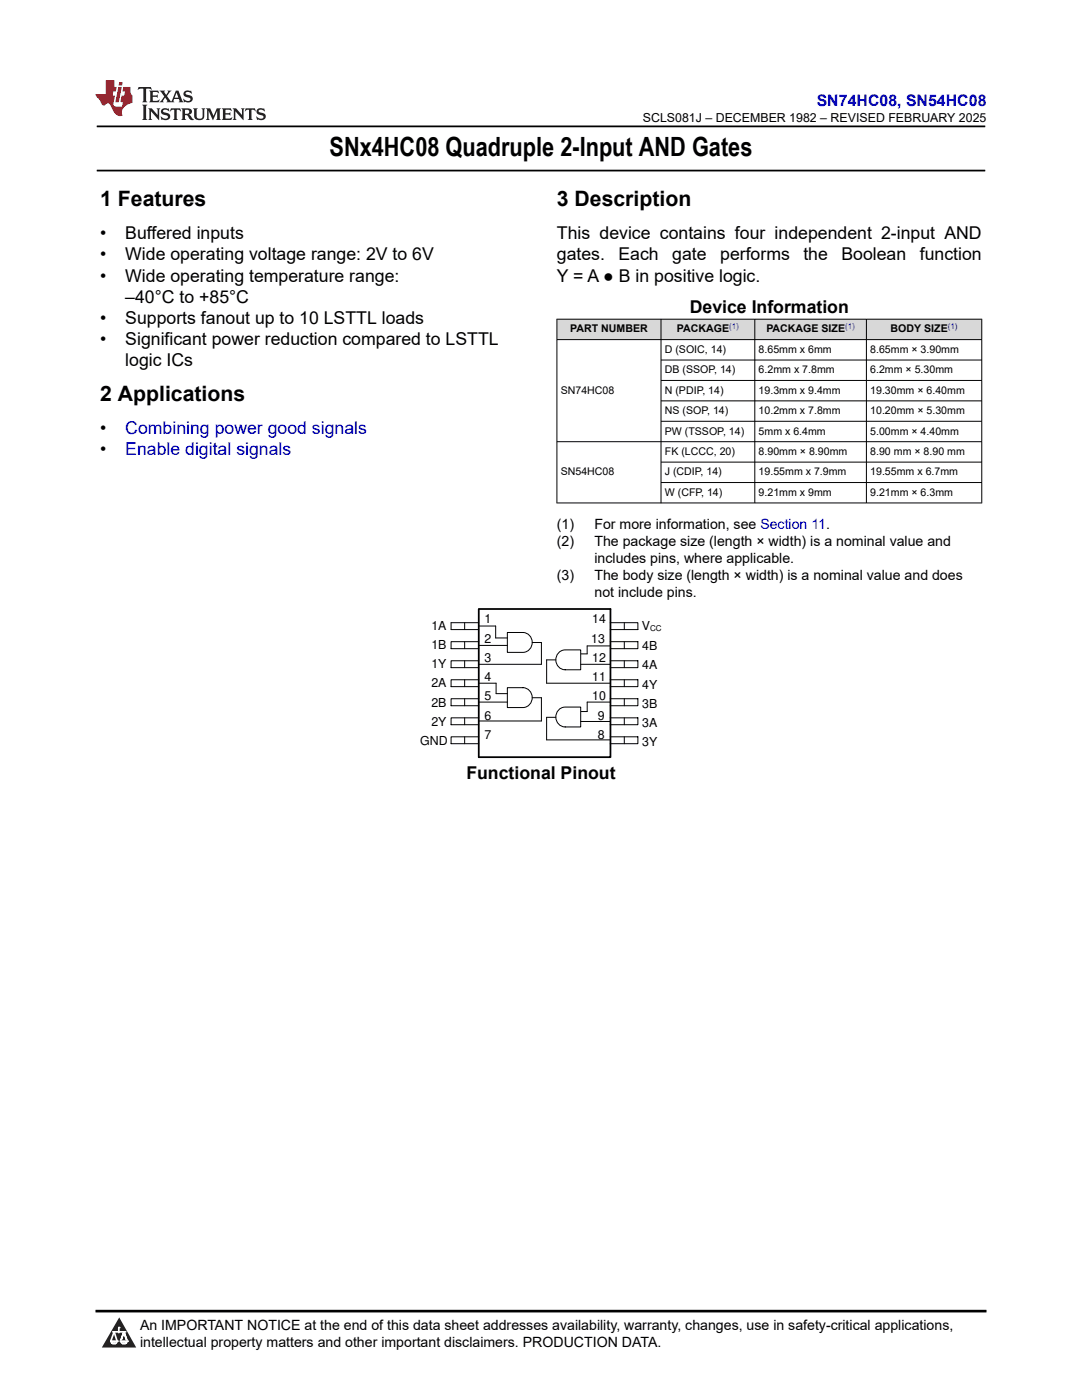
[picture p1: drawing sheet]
<svg xmlns="http://www.w3.org/2000/svg" width="216mm" height="279mm" viewBox="0 0 216 279" stroke-linecap="round" stroke-linejoin="round" font-family="sans-serif">
<defs><g id="words">
<text font-size="5.3" x="65.8" y="31.2">SNx4HC08 Quadruple 2-Input AND Gates</text>
<g font-size="4.2">
<text x="20" y="41.2">1 Features</text>
<text x="111.1" y="41.2">3 Description</text>
<text x="20" y="80.1">2 Applications</text>
</g>
<g font-size="3.5">
<text x="20" y="47.7">•</text>
<text x="25" y="47.7">Buffered inputs</text>
<text x="111.1" y="47.7">This device contains four independent 2-input AND</text>
<text x="20" y="52">•</text>
<text x="25" y="52">Wide operating voltage range: 2V to 6V</text>
<text x="111.1" y="52">gates.</text>
<text x="123.4" y="52">Each</text>
<text x="134.1" y="52">gate</text>
<text x="143.7" y="52">performs</text>
<text x="160.3" y="52">the</text>
<text x="167.9" y="52">Boolean</text>
<text x="183.5" y="52">function</text>
<text x="20" y="56.2">•</text>
<text x="25" y="56.2">Wide operating temperature range:</text>
<text x="111.1" y="56.2">Y = A ● B in positive logic.</text>
<text x="20" y="64.7">•</text>
<text x="25" y="60.4">–40°C to +85°C</text>
<text x="25" y="64.7">Supports fanout up to 10 LSTTL loads</text>
<text x="137.6" y="62.5">Device Information</text>
<text x="20" y="68.9">•</text>
<text x="25" y="68.9">Significant power reduction compared to LSTTL</text>
<text x="25" y="73.1">logic ICs</text>
<text x="20" y="86.7">•</text>
<text x="20" y="90.9">•</text>
<text x="93.1" y="155.5">Functional Pinout</text>
</g>
<g font-size="3.5" fill="#00f">
<text x="25" y="86.7">Combining power good signals</text>
<text x="25" y="90.9">Enable digital signals</text>
</g>
<text font-size="3.2" fill="#00f" x="163" y="21.1">SN74HC08, SN54HC08</text>
<g font-size="2.8">
<text x="111.1" y="105.5">(1)</text>
<text x="118.6" y="105.5">For more information, see Section 11.</text>
<text x="111.1" y="108.9">(2)</text>
<text x="118.6" y="108.9">The package size (length × width) is a nominal value and</text>
<text x="118.6" y="112.3">includes pins, where applicable.</text>
<text x="111.1" y="115.7">(3)</text>
<text x="118.6" y="115.7">The body size (length × width) is a nominal value and does</text>
<text x="118.6" y="119.1">not include pins.</text>
<text x="27.9" y="265.5">An IMPORTANT NOTICE at the end of this data sheet addresses availability, warranty, changes, use in safety-critical applications,</text>
<text x="27.9" y="268.9">intellectual property matters and other important disclaimers. PRODUCTION DATA.</text>
</g>
<g font-size="2.5">
<text x="128.3" y="24.3">SCLS081J – DECEMBER 1982 – REVISED FEBRUARY 2025</text>
<text x="86.1" y="125.7">1A</text>
<text x="96.7" y="124.4">1</text>
<text x="118.2" y="124.4">14</text>
<text x="128.1" y="125.7">V</text>
<text x="86.1" y="129.5">1B</text>
<text x="96.7" y="128.3">2</text>
<text x="118" y="128.3">13</text>
<text x="128.2" y="129.8">4B</text>
<text x="86.1" y="133.4">1Y</text>
<text x="86.1" y="137.2">2A</text>
<text x="96.7" y="132.1">3</text>
<text x="96.7" y="135.9">4</text>
<text x="118.2" y="132.1">12</text>
<text x="118.2" y="135.9">11</text>
<text x="128.2" y="133.6">4A</text>
<text x="128.2" y="137.4">4Y</text>
<text x="86.1" y="141">2B</text>
<text x="96.7" y="139.8">5</text>
<text x="96.7" y="143.6">6</text>
<text x="118.2" y="139.8">10</text>
<text x="119.3" y="143.6">9</text>
<text x="128.2" y="141.3">3B</text>
<text x="83.9" y="148.7">GND</text>
<text x="86.1" y="144.9">2Y</text>
<text x="96.7" y="147.4">7</text>
<text x="119.3" y="147.4">8</text>
<text x="128.2" y="145.1">3A</text>
<text x="128.2" y="148.9">3Y</text>
</g>
<g font-size="2.1">
<text x="113.8" y="66.4">PART NUMBER</text>
<text x="132.7" y="70.4">D (SOIC, 14)</text>
<text x="135.1" y="66.4">PACKAGE</text>
<text x="151.4" y="70.4">8.65mm x 6mm</text>
<text x="152.9" y="66.4">PACKAGE SIZE</text>
<text x="173.6" y="70.4">8.65mm × 3.90mm</text>
<text x="177.7" y="66.4">BODY SIZE</text>
<text x="132.7" y="74.5">DB (SSOP, 14)</text>
<text x="151.4" y="74.5">6.2mm x 7.8mm</text>
<text x="173.6" y="74.5">6.2mm × 5.30mm</text>
<text x="111.9" y="78.6">SN74HC08</text>
<text x="132.7" y="78.6">N (PDIP, 14)</text>
<text x="132.7" y="82.6">NS (SOP, 14)</text>
<text x="151.4" y="78.6">19.3mm x 9.4mm</text>
<text x="151.4" y="82.6">10.2mm x 7.8mm</text>
<text x="173.6" y="78.6">19.30mm × 6.40mm</text>
<text x="173.6" y="82.6">10.20mm × 5.30mm</text>
<text x="132.7" y="86.7">PW (TSSOP, 14)</text>
<text x="151.4" y="86.7">5mm x 6.4mm</text>
<text x="173.6" y="86.7">5.00mm × 4.40mm</text>
<text x="111.9" y="94.9">SN54HC08</text>
<text x="132.7" y="90.8">FK (LCCC, 20)</text>
<text x="132.7" y="94.9">J (CDIP, 14)</text>
<text x="151.4" y="90.8">8.90mm × 8.90mm</text>
<text x="151.4" y="94.9">19.55mm x 7.9mm</text>
<text x="173.6" y="90.8">8.90 mm × 8.90 mm</text>
<text x="173.6" y="94.9">19.55mm x 6.7mm</text>
<text x="132.7" y="98.9">W (CFP, 14)</text>
<text x="151.4" y="98.9">9.21mm x 9mm</text>
<text x="173.6" y="98.9">9.21mm × 6.3mm</text>
</g>
<g font-size="1.6" fill="#00f">
<text x="145.5" y="65.6">(1)</text>
<text x="168.6" y="65.6">(1)</text>
<text x="189.1" y="65.6">(1)</text>
</g>
<text font-size="1.6" x="129.7" y="126">CC</text>
</g></defs>
<path d="M19.3 25.2h177.3M19.3 34h177.3" fill="none" stroke="#000" stroke-width=".35"/>
<g fill="#d8d8d8">
<path d="M111.1 63.7h84.8v4.1h-84.8z" fill-rule="evenodd"/>
<path d="M111.2 63.8h20.6v3.9h-20.6z" fill-rule="evenodd"/>
<path d="M132 63.8h18.6v3.9h-18.6z" fill-rule="evenodd"/>
<path d="M150.7 63.8h22.1v3.9h-22.1z" fill-rule="evenodd"/>
<path d="M172.9 63.8h22.9v3.9h-22.9z" fill-rule="evenodd"/>
</g>
<g fill="none" stroke="#000" stroke-width=".2">
<path d="M111.1 63.7h84.9M111.1 67.8h84.9M111.1 63.6v36.8M131.9 63.6v36.8M131.9 71.9h64.1M131.9 75.9h64.1M150.6 63.6v36.8M172.9 63.6v36.8M195.9 63.6v36.8M111.1 88.2h84.9M131.9 80h64.1M131.9 84.1h64.1"/>
<path d="M131.9 92.2h64.1M131.9 96.3h64.1M111.1 100.4h84.9M92.7 124.3v1.3M92.7 128.1v1.4M92.7 131.9v1.3M92.7 135.7v1.3M92.7 139.4v1.4M95.5 139.4h-5.5v1.4h5.5M95.5 135.7h-5.5v1.3h5.5M95.5 131.9h-5.5v1.3h5.5M95.5 128.1h-5.5v1.4h5.5"/>
<path d="M95.5 124.3h-5.5v1.3h5.5M95.5 124.9h3.4v2.4h2.3M95.5 136.3h3.5v2.1h2.2M95.5 128.8h5.7M101.2 126.2h3.1a1.99 1.99 0 0 1 1.9 2 1.99 1.99 0 0 1-1.8 2h-3.2zM101.2 137.2h3.1a1.99 1.99 0 0 1 1.9 2 1.99 1.99 0 0 1-1.8 2h-3.2zM106.2 128.2h1.8v4.4h-12.5M106.2 139.2h1.8v4.7h-12.5M110.9 131.7h-1.8v4.6h12.7M111.4 130.3a1.81 1.81 0 0 1 1.3-.6h3.2v4h-3.1a1.98 1.98 0 0 1-1.8-1.3 1.98 1.98 0 0 1 .4-2.1zM115.9 132.6h5.9M121.8 139.4h5.5v1.4h-5.5"/>
<path d="M121.8 135.7h5.5v1.3h-5.5M121.8 131.9h5.5v1.3h-5.5M121.8 128.1h5.5v1.4h-5.5M121.8 124.3h5.5v1.3h-5.5M121.8 128.9h-4.6v1.6h-1.2M124.6 124.3v1.3M124.6 128.1v1.4M124.6 131.9v1.3M124.6 135.7v1.3M124.6 139.4v1.4M92.7 143.3v1.3M92.7 147v1.4"/>
<path d="M95.5 147h-5.5v1.4h5.5M95.5 143.3h-5.5v1.3h5.5M95.5 140.1h5.7M110.9 143.2h-1.8v4.5h12.7M111.4 141.7a1.8 1.8 0 0 1 1.3-.6h3.2v4h-3.1a1.98 1.98 0 0 1-1.8-1.3 1.98 1.98 0 0 1 .4-2.1zM115.9 144h5.9M121.8 147h5.5v1.4h-5.5M121.8 143.3h5.5v1.3h-5.5M121.8 140.1h-4.6v1.9h-1.2M124.6 143.3v1.3M124.6 147v1.4"/>
</g>
<path d="M95.5 121.6v29.5M95.6 121.5h26.2v29.6h-26.2" fill="none" stroke="#000" stroke-width=".35"/>
<path d="M0 0h215.9v23.8h-215.9z" fill-rule="evenodd" fill="#fff"/>
<path d="M27.7 17.4l-.2 .6 .5-.3h.6v.2v2.1l-.2 .4h1l-.2-.4v-2.1v-.2h.5l.5 .3-.1-.6zM29.8 18.1l.2 .4v1.5l-.2 .4h1.9l.1-.6a1.08 1.08 0 0 1-1.3 .2v-.7h.6l.4 .2v-.6l-.4 .2h-.6v-.6l.2-.1a1 1 0 0 1 1 .2l-.1-.5zM31.8 18.1l1 1.1-1 1.2h.9l-.2-.2 .4-.7 .5 .7-.2 .2h1.6l-.2-.2 .1-.4h1l.1 .4-.1 .2h.9l-.2-.3-.8-2h-.5l-1 2.2-.8-1.1 .9-1.1h-.8l.2 .2-.5 .7-.3-.7 .1-.2zM35.2 18.5l.4 1h-.8zM36.8 18.2a.65 .65 0 0 0-.2 .8 .65 .65 0 0 0 .6 .4l.7 .2 .1 .2a.79 .79 0 0 1-.7 .4 .79 .79 0 0 1-.7-.5l.1 .7 .2-.1a.93 .93 0 0 0 1.1 .1 .93 .93 0 0 0 .4-1 1.46 1.46 0 0 0-1.2-.6l-.1-.3a1.09 1.09 0 0 1 1.2 .2l-.2-.6-.1 .1-.6-.2zM28.4 20.9l.2 .4v2.3l-.2 .3h1l-.2-.3v-2.3l.2-.4zM29.6 21.6l.2 .4v1.6l-.2 .3h.8l-.3-.3v-1.4l1.7 1.8v-2l.2-.4h-.8l.2 .2 .1 1.1-1.2-1.3zM32.3 21.8a.65 .65 0 0 0-.2 .7 .65 .65 0 0 0 .7 .4l.6 .2 .1 .2a.79 .79 0 0 1-.7 .4 .79 .79 0 0 1-.7-.5l.1 .7 .2-.1a.93 .93 0 0 0 1.1 .1 .93 .93 0 0 0 .4-.9 1.46 1.46 0 0 0-1.2-.6l-.1-.4a1.09 1.09 0 0 1 1.2 .2l-.2-.6-.1 .1-.6-.1zM34.1 21.6l-.1 .7a.63 .63 0 0 1 .7-.4l.1 1.7-.3 .3h1l-.2-.3v-1.7a.66 .66 0 0 1 .8 .4l-.1-.7zM36.2 21.6l.2 .4v1.6l-.2 .3h.9l-.2-.2v-.7h.5l.1 .2a.79 .79 0 0 0 1.2 .6l-1-.9a.61 .61 0 0 0 .6-.6 .61 .61 0 0 0-.5-.6zM36.9 21.9h.2a.47 .47 0 0 1 .5 .1 .47 .47 0 0 1 .1 .5l-.2 .2h-.6zM38.5 21.6l.2 .2a2.27 2.27 0 0 0 .4 2 1.04 1.04 0 0 0 1.7-.7v-1.3l.2-.2h-.8l.2 .4v1.1a.6 .6 0 0 1-.6 .6 .6 .6 0 0 1-.6-.6v-1.1l.3-.4zM41.1 21.6l.2 .4v1.6l-.2 .3h.7l-.2-.3v-1.5l.9 1.9 .8-1.9v1.5l-.2 .3h1l-.3-.3v-1.6l.3-.4h-.8l-.7 1.5-.7-1.5zM44.3 21.6l.2 .4v1.6l-.2 .3h1.9l.1-.5a1.09 1.09 0 0 1-1.3 .1v-.6h.6l.4 .1v-.6l-.4 .2h-.6v-.6l.2-.1a1.01 1.01 0 0 1 1 .3l-.1-.6zM46.4 21.6l.3 .4v1.6l-.3 .3h.8l-.2-.3v-1.4l1.6 1.8v-2l.2-.4h-.7l.2 .2v1.1l-1.2-1.3zM49 21.6l-.1 .7a.63 .63 0 0 1 .8-.4v1.7l-.3 .3h1l-.2-.3v-1.7a.66 .66 0 0 1 .8 .4l-.1-.7zM51.4 21.8a.65 .65 0 0 0-.2 .7 .65 .65 0 0 0 .6 .4l.6 .2 .2 .2a.79 .79 0 0 1-.8 .4 .79 .79 0 0 1-.6-.5l.1 .7 .2-.1a.93 .93 0 0 0 1 .1 .93 .93 0 0 0 .5-.9 1.46 1.46 0 0 0-1.3-.6l-.1-.4a1.09 1.09 0 0 1 1.3 .2l-.2-.6-.2 .1-.5-.1z" fill="#231f20"/>
<path d="M21.1 16v2.8h-2.1l.1 .3 .9 1a.95 .95 0 0 0 .9 .9 .59 .59 0 0 1 .6-.4 .59 .59 0 0 1 .5 .4l.4 .8a1.59 1.59 0 0 0 2.1 1.3 1.61 1.61 0 0 1 1-2.2l1-.4-.1-1.5a1.59 1.59 0 0 1-.4-1.6h-1.4l-.2 .9h.5l-.1 .8h-.5l-.2 1v.2l.4 .1-.2 .9h-.6a.73 .73 0 0 1-1.1-.7l.3-1.5h-.5l.2-.8h.5l.2-.9h-.5v-1.4zM23.6 17.4l-.6 3h.7l.6-3zM23.8 16.4l-.1 .7h.7l.1-.7z" fill="#ed1c24"/>
<path d="M0 261.4h215.9v18h-215.9z" fill-rule="evenodd" fill="#fff"/>
<path d="M23.8 262.9l3.4 6h-6.9z" fill="#231f20"/>
<path d="M22.1 267.7h1.3l-.4 .5h-.3a.55 .55 0 0 1-.6-.5z" fill-rule="evenodd" fill="#fff"/>
<path d="M22.1 267.7h1.3l-.4 .5h-.3a.55 .55 0 0 1-.6-.5z" fill="none" stroke="#231f20" stroke-width=".34"/>
<path d="M22.1 267.7h1.3l-.4 .5h-.5zM23.7 265.9h.1M23.7 264.9v1z" fill="none" stroke="#fff" stroke-width=".34"/>
<circle cx="23.7" cy="264.9" r=".17" fill="#fff"/>
<path d="M22.6 265.8h.1M22.6 265.8h2.3z" fill="none" stroke="#fff" stroke-width=".34"/>
<circle cx="24.9" cy="265.8" r=".17" fill="#fff"/>
<path d="M24 267.7h.1" fill="none" stroke="#fff" stroke-width=".34"/>
<path d="M24.7 265.8l-.7 1.9z" fill="#fff"/>
<path d="M24.7 265.8l-.7 1.9z" fill="none" stroke="#fff" stroke-width=".34"/>
<path d="M24.7 265.8l.7 1.9z" fill="#fff"/>
<path d="M24.7 265.8l.7 1.9zM25.3 267.7h.1" fill="none" stroke="#fff" stroke-width=".34"/>
<circle cx="22.1" cy="267.7" r=".17" fill="#fff"/>
<path d="M22.8 265.8l-.7 1.9zM22.8 265.8l.6 1.9z" fill="none" stroke="#fff" stroke-width=".34"/>
<circle cx="23.4" cy="267.7" r=".17" fill="#fff"/>
<path d="M24.1 267.7h1.3a.65 .65 0 0 1-.6 .5 .65 .65 0 0 1-.7-.5z" fill-rule="evenodd" fill="#fff"/>
<path d="M24.1 267.7h1.3a.65 .65 0 0 1-.6 .5 .65 .65 0 0 1-.7-.5z" fill="none" stroke="#231f20" stroke-width=".34"/>
<path d="M24 267.7h.1M24.1 267.7h1.3l-.4 .5h-.5z" fill="none" stroke="#fff" stroke-width=".34"/>
<circle cx="25.4" cy="267.7" r=".17" fill="#fff"/>
<path d="M19 261.7h177.8" fill="none" stroke="#000" stroke-width=".53"/>
<use href="#words"/>
</svg>
